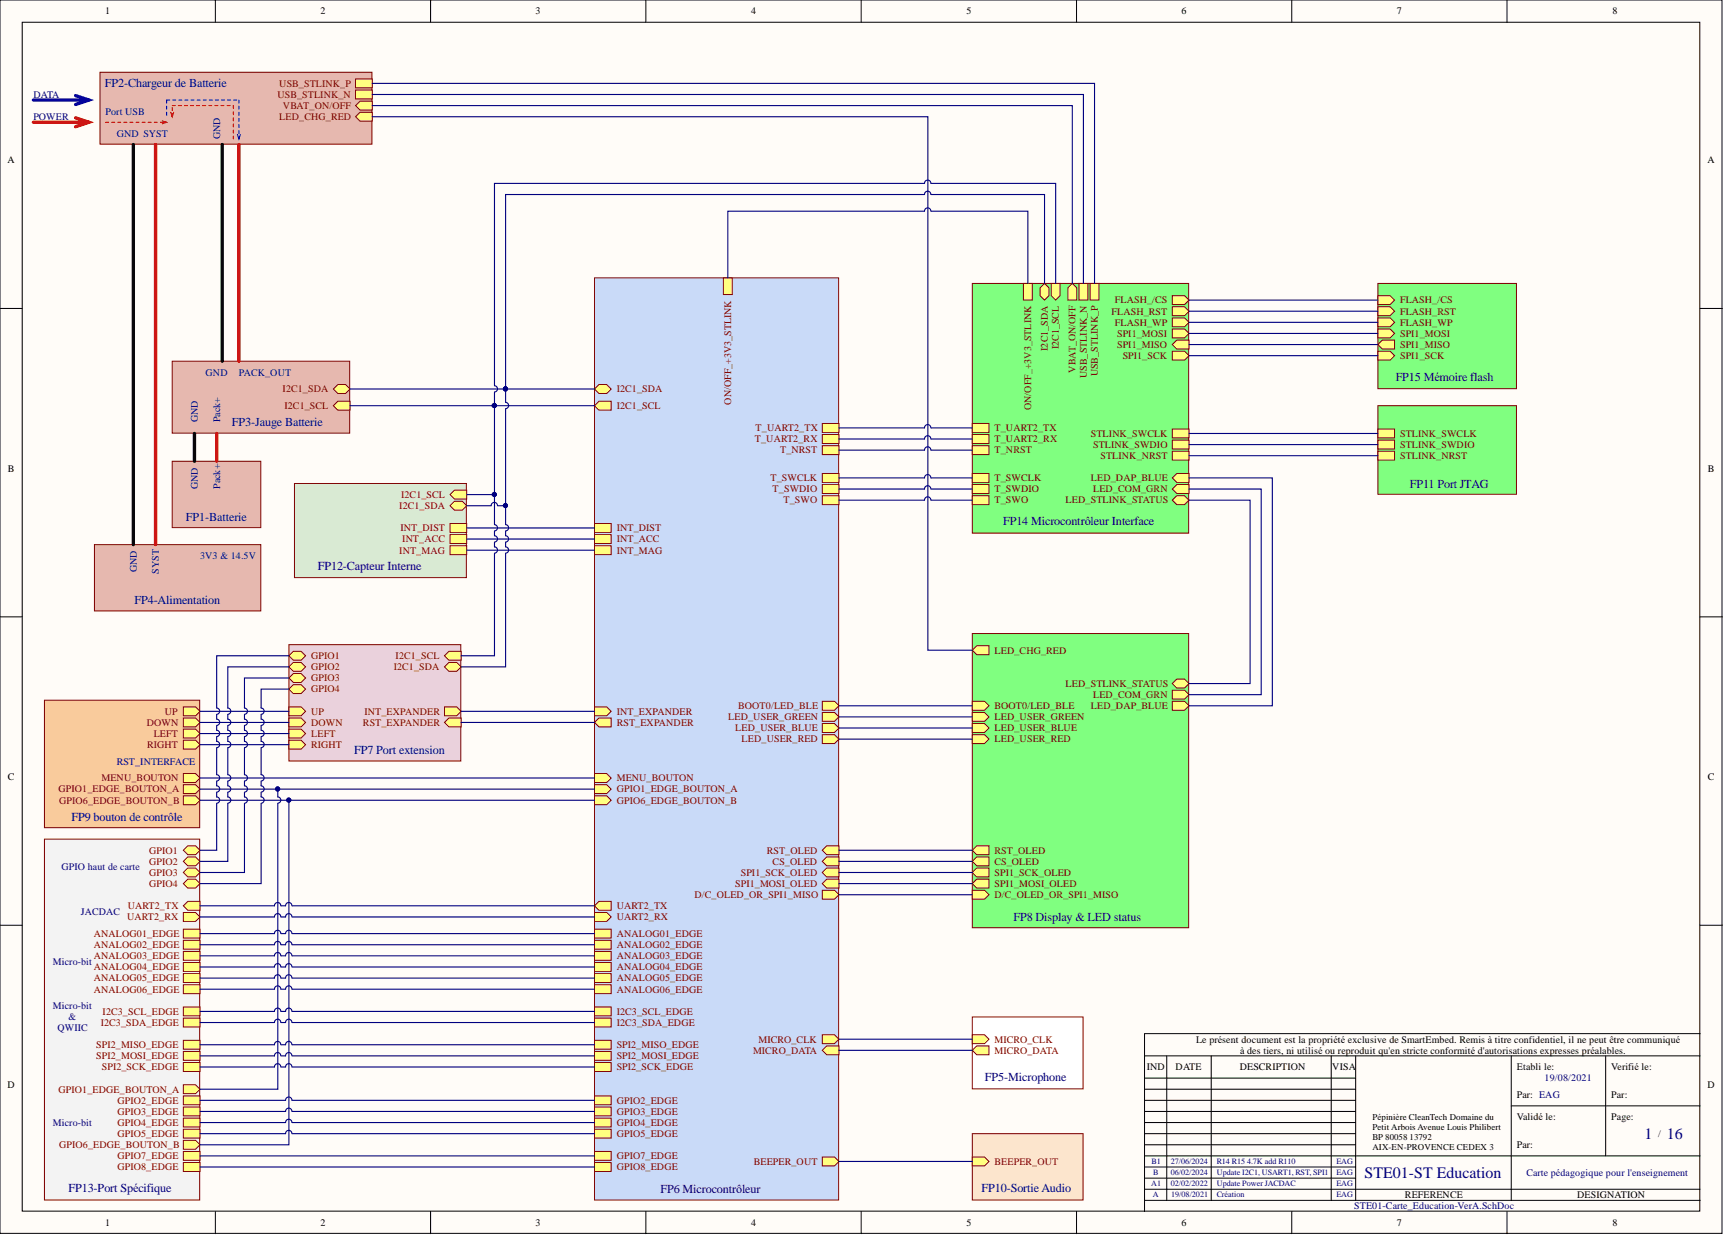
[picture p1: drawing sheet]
<svg xmlns="http://www.w3.org/2000/svg" width="393mm" height="282mm" viewBox="0 0 393 282" stroke-linecap="round" stroke-linejoin="round" font-family="sans-serif">
<defs><g id="words">
<g font-size="3.6" fill="#000080">
<text x="375" y="259.8">1</text>
<text x="380.1" y="259.8">16</text>
<text x="311.2" y="268.7">STE01-ST Education</text>
</g>
<g font-size="2.8" fill="#000080">
<text x="23.9" y="19.9">FP2-Chargeur de Batterie</text>
<text x="318.3" y="86.9">FP15 Mémoire flash</text>
<text x="52.9" y="97.2">FP3-Jauge Batterie</text>
<text x="321.5" y="111.2">FP11 Port JTAG</text>
<text x="42.4" y="118.8">FP1-Batterie</text>
<text x="228.7" y="119.8">FP14 Microcontrôleur Interface</text>
<text x="72.5" y="129.9">FP12-Capteur Interne</text>
<text x="30.7" y="137.8">FP4-Alimentation</text>
<text x="80.7" y="172">FP7 Port extension</text>
<text x="16.3" y="187.2">FP9 bouton de contrôle</text>
<text x="231.1" y="210">FP8 Display &amp; LED status</text>
<text x="224.6" y="246.5">FP5-Microphone</text>
<text x="15.6" y="271.9">FP13-Port Spécifique</text>
<text x="150.6" y="272.1">FP6 Microcontrôleur</text>
<text x="223.8" y="271.9">FP10-Sortie Audio</text>
</g>
<g font-size="2.3">
<text x="24" y="3.3">1</text>
<text x="73.1" y="3.3">2</text>
<text x="122.1" y="3.3">3</text>
<text x="171.3" y="3.3">4</text>
<text x="220.4" y="3.3">5</text>
<text x="269.4" y="3.3">6</text>
<text x="318.5" y="3.3">7</text>
<text x="367.7" y="3.3">8</text>
<text x="1.7" y="37.2">A</text>
<text x="389.4" y="37.2">A</text>
<text x="1.8" y="107.6">B</text>
<text x="389.5" y="107.6">B</text>
<text x="1.8" y="177.8">C</text>
<text x="389.5" y="177.8">C</text>
<text x="272.7" y="237.8">Le présent document est la propriété exclusive de SmartEmbed. Remis à titre confidentiel, il ne peut être communiqué</text>
<text x="261.5" y="244.1">IND</text>
<text x="268.1" y="244.1">DATE</text>
<text x="282.7" y="244.1">DESCRIPTION</text>
<text x="282.8" y="240.3">à des tiers, ni utilisé ou reproduit qu'en stricte conformité d'autorisations expresses préalables.</text>
<text x="303.8" y="244.1">VISA</text>
<text x="345.9" y="244.1">Etabli le:</text>
<text x="367.4" y="244.1">Verifié le:</text>
<text x="1.7" y="248.2">D</text>
<text x="345.9" y="250.4">Par: EAG</text>
<text x="367.4" y="250.4">Par:</text>
<text x="389.4" y="248.2">D</text>
<text x="345.9" y="255.5">Validé le:</text>
<text x="367.4" y="255.5">Page:</text>
<text x="345.9" y="261.8">Par:</text>
<text x="378.1" y="259.3">/</text>
<text x="320.4" y="273.2">REFERENCE</text>
<text x="359.6" y="273.2">DESIGNATION</text>
<text x="24" y="279.6">1</text>
<text x="73.1" y="279.6">2</text>
<text x="122.1" y="279.6">3</text>
<text x="171.3" y="279.6">4</text>
<text x="220.4" y="279.6">5</text>
<text x="269.4" y="279.6">6</text>
<text x="318.5" y="279.6">7</text>
<text x="367.7" y="279.6">8</text>
</g>
<g font-size="2.3" fill="#000080">
<text x="7.6" y="22.3">DATA</text>
<text x="7.6" y="27.4">POWER</text>
<text x="24.1" y="26.1">Port USB</text>
<text x="26.6" y="31.2">GND SYST</text>
<text x="50.2" y="31.7" transform="rotate(-90 50.2 31.7)">GND</text>
<text x="46.9" y="85.7">GND</text>
<text x="54.5" y="85.7">PACK_OUT</text>
<text x="45.1" y="96.3" transform="rotate(-90 45.1 96.3)">GND</text>
<text x="50.2" y="96.3" transform="rotate(-90 50.2 96.3)">Pack+</text>
<text x="45.1" y="111.5" transform="rotate(-90 45.1 111.5)">GND</text>
<text x="50.2" y="111.5" transform="rotate(-90 50.2 111.5)">Pack+</text>
<text x="31.2" y="130.5" transform="rotate(-90 31.2 130.5)">GND</text>
<text x="36.2" y="130.8" transform="rotate(-90 36.2 130.8)">SYST</text>
<text x="45.6" y="127.5">3V3 &amp; 14.5V</text>
<text x="26.6" y="174.4">RST_INTERFACE</text>
<text x="14" y="198.5">GPIO haut de carte</text>
<text x="18.4" y="208.6">JACDAC</text>
<text x="12.1" y="220">Micro-bit</text>
<text x="12.1" y="230.1">Micro-bit</text>
<text x="15.6" y="232.7">&amp;</text>
<text x="13.1" y="235.2">QWIIC</text>
<text x="352.2" y="246.6">19/08/2021</text>
<text x="12.1" y="256.8">Micro-bit</text>
<text x="348.1" y="268.2">Carte pédagogique pour l'enseignement</text>
<text x="308.8" y="275.8">STE01-Carte_Education-VerA.SchDoc</text>
</g>
<g font-size="2.3" fill="#800000">
<text x="63.3" y="22.3">USB_STLINK_N</text>
<text x="63.7" y="19.8">USB_STLINK_P</text>
<text x="63.7" y="27.4">LED_CHG_RED</text>
<text x="64.5" y="24.8">VBAT_ON/OFF</text>
<text x="253.5" y="71.7">FLASH_RST</text>
<text x="254.2" y="69.2">FLASH_/CS</text>
<text x="319.3" y="71.7">FLASH_RST</text>
<text x="319.3" y="69.2">FLASH_/CS</text>
<text x="254.2" y="74.3">FLASH_WP</text>
<text x="254.7" y="76.8">SPI1_MOSI</text>
<text x="319.3" y="74.3">FLASH_WP</text>
<text x="319.3" y="76.8">SPI1_MOSI</text>
<text x="238.9" y="80" transform="rotate(-90 238.9 80)">I2C1_SDA</text>
<text x="241.5" y="79.6" transform="rotate(-90 241.5 79.6)">I2C1_SCL</text>
<text x="254.7" y="79.3">SPI1_MISO</text>
<text x="256" y="81.9">SPI1_SCK</text>
<text x="319.3" y="79.3">SPI1_MISO</text>
<text x="319.3" y="81.9">SPI1_SCK</text>
<text x="64.4" y="89.5">I2C1_SDA</text>
<text x="140.6" y="89.5">I2C1_SDA</text>
<text x="245.3" y="85" transform="rotate(-90 245.3 85)">VBAT_ON/OFF</text>
<text x="247.8" y="86.3" transform="rotate(-90 247.8 86.3)">USB_STLINK_N</text>
<text x="250.3" y="85.8" transform="rotate(-90 250.3 85.8)">USB_STLINK_P</text>
<text x="64.9" y="93.3">I2C1_SCL</text>
<text x="140.6" y="93.3">I2C1_SCL</text>
<text x="166.7" y="92.3" transform="rotate(-90 166.7 92.3)">ON/OFF_+3V3_STLINK</text>
<text x="235.1" y="93.5" transform="rotate(-90 235.1 93.5)">ON/OFF_+3V3_STLINK</text>
<text x="172.1" y="100.9">T_UART2_RX</text>
<text x="172.3" y="98.3">T_UART2_TX</text>
<text x="226.8" y="100.9">T_UART2_RX</text>
<text x="226.8" y="98.3">T_UART2_TX</text>
<text x="248.7" y="99.6">STLINK_SWCLK</text>
<text x="319.3" y="99.6">STLINK_SWCLK</text>
<text x="177.9" y="103.4">T_NRST</text>
<text x="226.8" y="103.4">T_NRST</text>
<text x="249.2" y="102.1">STLINK_SWDIO</text>
<text x="250.9" y="104.7">STLINK_NRST</text>
<text x="319.3" y="102.1">STLINK_SWDIO</text>
<text x="319.3" y="104.7">STLINK_NRST</text>
<text x="91.5" y="113.6">I2C1_SCL</text>
<text x="175.7" y="109.8">T_SWCLK</text>
<text x="176.2" y="112.3">T_SWDIO</text>
<text x="226.8" y="109.8">T_SWCLK</text>
<text x="226.8" y="112.3">T_SWDIO</text>
<text x="248.7" y="109.8">LED_DAP_BLUE</text>
<text x="249.2" y="112.3">LED_COM_GRN</text>
<text x="91" y="116.1">I2C1_SDA</text>
<text x="178.6" y="114.8">T_SWO</text>
<text x="226.8" y="114.8">T_SWO</text>
<text x="243" y="114.8">LED_STLINK_STATUS</text>
<text x="91.3" y="121.2">INT_DIST</text>
<text x="91.7" y="123.7">INT_ACC</text>
<text x="140.6" y="121.2">INT_DIST</text>
<text x="140.6" y="123.7">INT_ACC</text>
<text x="91" y="126.2">INT_MAG</text>
<text x="140.6" y="126.2">INT_MAG</text>
<text x="226.8" y="149">LED_CHG_RED</text>
<text x="70.9" y="155.4">GPIO3</text>
<text x="70.9" y="152.8">GPIO2</text>
<text x="70.9" y="150.3">GPIO1</text>
<text x="89.8" y="152.8">I2C1_SDA</text>
<text x="90.2" y="150.3">I2C1_SCL</text>
<text x="70.9" y="157.9">GPIO4</text>
<text x="168.3" y="161.7">BOOT0/LED_BLE</text>
<text x="226.8" y="161.7">BOOT0/LED_BLE</text>
<text x="243" y="156.6">LED_STLINK_STATUS</text>
<text x="248.7" y="161.7">LED_DAP_BLUE</text>
<text x="249.2" y="159.2">LED_COM_GRN</text>
<text x="33.4" y="165.5">DOWN</text>
<text x="37.6" y="163">UP</text>
<text x="70.9" y="165.5">DOWN</text>
<text x="70.9" y="163">UP</text>
<text x="82.8" y="165.5">RST_EXPANDER</text>
<text x="83.1" y="163">INT_EXPANDER</text>
<text x="140.6" y="163">INT_EXPANDER</text>
<text x="140.6" y="165.5">RST_EXPANDER</text>
<text x="166.1" y="164.2">LED_USER_GREEN</text>
<text x="167.7" y="166.8">LED_USER_BLUE</text>
<text x="226.8" y="166.8">LED_USER_BLUE</text>
<text x="226.8" y="164.2">LED_USER_GREEN</text>
<text x="33.5" y="170.6">RIGHT</text>
<text x="35.1" y="168">LEFT</text>
<text x="70.9" y="170.6">RIGHT</text>
<text x="70.9" y="168">LEFT</text>
<text x="169.1" y="169.3">LED_USER_RED</text>
<text x="226.8" y="169.3">LED_USER_RED</text>
<text x="23.1" y="178.2">MENU_BOUTON</text>
<text x="140.6" y="178.2">MENU_BOUTON</text>
<text x="13.3" y="180.7">GPIO1_EDGE_BOUTON_A</text>
<text x="13.5" y="183.3">GPIO6_EDGE_BOUTON_B</text>
<text x="140.6" y="180.7">GPIO1_EDGE_BOUTON_A</text>
<text x="140.6" y="183.3">GPIO6_EDGE_BOUTON_B</text>
<text x="34" y="194.7">GPIO1</text>
<text x="34" y="197.2">GPIO2</text>
<text x="174.8" y="194.7">RST_OLED</text>
<text x="176.2" y="197.2">CS_OLED</text>
<text x="226.8" y="194.7">RST_OLED</text>
<text x="226.8" y="197.2">CS_OLED</text>
<text x="34" y="199.7">GPIO3</text>
<text x="34" y="202.3">GPIO4</text>
<text x="167.7" y="202.3">SPI1_MOSI_OLED</text>
<text x="168.9" y="199.7">SPI1_SCK_OLED</text>
<text x="226.8" y="199.7">SPI1_SCK_OLED</text>
<text x="226.8" y="202.3">SPI1_MOSI_OLED</text>
<text x="29" y="209.9">UART2_RX</text>
<text x="29.1" y="207.3">UART2_TX</text>
<text x="140.6" y="209.9">UART2_RX</text>
<text x="140.6" y="207.3">UART2_TX</text>
<text x="158.4" y="204.8">D/C_OLED_OR_SPI1_MISO</text>
<text x="226.8" y="204.8">D/C_OLED_OR_SPI1_MISO</text>
<text x="21.4" y="213.7">ANALOG01_EDGE</text>
<text x="140.6" y="213.7">ANALOG01_EDGE</text>
<text x="21.4" y="216.2">ANALOG02_EDGE</text>
<text x="21.4" y="218.7">ANALOG03_EDGE</text>
<text x="21.4" y="221.3">ANALOG04_EDGE</text>
<text x="140.6" y="221.3">ANALOG04_EDGE</text>
<text x="140.6" y="218.7">ANALOG03_EDGE</text>
<text x="140.6" y="216.2">ANALOG02_EDGE</text>
<text x="21.4" y="223.8">ANALOG05_EDGE</text>
<text x="21.4" y="226.3">ANALOG06_EDGE</text>
<text x="140.6" y="226.3">ANALOG06_EDGE</text>
<text x="140.6" y="223.8">ANALOG05_EDGE</text>
<text x="23" y="233.9">I2C3_SDA_EDGE</text>
<text x="23.4" y="231.4">I2C3_SCL_EDGE</text>
<text x="140.6" y="231.4">I2C3_SCL_EDGE</text>
<text x="140.6" y="233.9">I2C3_SDA_EDGE</text>
<text x="22" y="239">SPI2_MISO_EDGE</text>
<text x="140.6" y="239">SPI2_MISO_EDGE</text>
<text x="173" y="237.8">MICRO_CLK</text>
<text x="226.8" y="237.8">MICRO_CLK</text>
<text x="22" y="241.6">SPI2_MOSI_EDGE</text>
<text x="23.2" y="244.1">SPI2_SCK_EDGE</text>
<text x="140.6" y="244.1">SPI2_SCK_EDGE</text>
<text x="140.6" y="241.6">SPI2_MOSI_EDGE</text>
<text x="171.7" y="240.3">MICRO_DATA</text>
<text x="226.8" y="240.3">MICRO_DATA</text>
<text x="13.3" y="249.2">GPIO1_EDGE_BOUTON_A</text>
<text x="26.8" y="251.7">GPIO2_EDGE</text>
<text x="140.6" y="251.7">GPIO2_EDGE</text>
<text x="26.8" y="254.2">GPIO3_EDGE</text>
<text x="26.8" y="256.8">GPIO4_EDGE</text>
<text x="140.6" y="256.8">GPIO4_EDGE</text>
<text x="140.6" y="254.2">GPIO3_EDGE</text>
<text x="13.5" y="261.8">GPIO6_EDGE_BOUTON_B</text>
<text x="26.8" y="259.3">GPIO5_EDGE</text>
<text x="140.6" y="259.3">GPIO5_EDGE</text>
<text x="26.8" y="264.4">GPIO7_EDGE</text>
<text x="26.8" y="266.9">GPIO8_EDGE</text>
<text x="140.6" y="266.9">GPIO8_EDGE</text>
<text x="140.6" y="264.4">GPIO7_EDGE</text>
<text x="171.9" y="265.6">BEEPER_OUT</text>
<text x="226.8" y="265.6">BEEPER_OUT</text>
</g>
<g font-size="2">
<text x="312.9" y="255.3">Pépinière CleanTech Domaine du</text>
<text x="312.9" y="257.6">Petit Arbois Avenue Louis Philibert</text>
<text x="312.9" y="259.9">BP 80058 13792</text>
<text x="312.9" y="262.2">AIX-EN-PROVENCE CEDEX 3</text>
</g>
<g font-size="1.9" fill="#000080">
<text x="262.6" y="265.5">B1</text>
<text x="262.9" y="268">B</text>
<text x="267" y="268">06/02/2024</text>
<text x="267" y="265.5">27/06/2024</text>
<text x="277.5" y="268">Update I2C1, USART1, RST, SPI1</text>
<text x="277.5" y="265.5">R14 R15 4.7K add R110</text>
<text x="304.7" y="268">EAG</text>
<text x="304.7" y="265.5">EAG</text>
<text x="262.5" y="270.5">A1</text>
<text x="262.8" y="273.1">A</text>
<text x="267" y="270.5">02/02/2022</text>
<text x="267.1" y="273.1">19/08/2021</text>
<text x="277.5" y="273.1">Création</text>
<text x="277.5" y="270.5">Update Power JACDAC</text>
<text x="304.7" y="273.1">EAG</text>
<text x="304.7" y="270.5">EAG</text>
</g>
</g></defs>
<g fill="#fffcf8" stroke="#000" stroke-width=".23">
<path d="M0 0h392.7v281.3h-392.7z"/>
<path d="M5.1 5.1h382.5v271.1h-382.5z"/>
</g>
<g fill="none" stroke="#000" stroke-width=".23">
<path d="M49.1 0v5.1M98.2 0v5.1M147.3 0v5.1M196.4 0v5.1M245.5 0v5.1M294.6 0v5.1M343.6 0v5.1M0 70.3h5.1M387.7 70.3h5M0 140.7h5.1M387.7 140.7h5M0 211h5.1"/>
<path d="M387.7 211h5M387.7 235.7h-126.7v40.6M261 258.5h48.1M261 256h48.1M261 245.9h48.1M261 248.4h48.1M261 250.9h48.1M261 253.5h48.1M261 240.8h126.7M266.1 240.8v32.9M276.2 240.8v32.9M303.6 240.8v32.9"/>
<path d="M309.1 240.8v32.9M344.6 240.8v32.9M344.6 252.2h43.1M366.1 240.8v22.8M49.1 276.3v5M98.2 276.3v5M147.3 276.3v5M196.4 276.3v5M245.5 276.3v5M261 273.7h126.7M261 271.2h126.7M261 263.6h126.7"/>
<path d="M261 268.7h48.1M261 266.1h48.1M261 261.1h48.1M294.6 276.3v5M343.6 276.3v5"/>
</g>
<path d="M22.8 16.5h62v16.4h-62z" fill="#e6b8af" stroke="#800000" stroke-width=".23"/>
<path d="M82.1 25.6h2.8v2h-2.8l-1-1z" fill-rule="evenodd" fill="#ffff80"/>
<path d="M82.1 25.6h2.8v2h-2.8l-1-1z" fill="none" stroke="#800000" stroke-width=".23"/>
<path d="M81.1 20.5h3.8v2.1h-3.8z" fill-rule="evenodd" fill="#ffff80"/>
<path d="M81.1 20.5h3.8v2.1h-3.8z" fill="none" stroke="#800000" stroke-width=".23"/>
<path d="M81.1 18h3.8v2h-3.8z" fill-rule="evenodd" fill="#ffff80"/>
<path d="M81.1 18h3.8v2h-3.8z" fill="none" stroke="#800000" stroke-width=".23"/>
<path d="M82.1 23.1h2.8v2h-2.8l-1-1z" fill-rule="evenodd" fill="#ffff80"/>
<path d="M82.1 23.1h2.8v2h-2.8l-1-1z" fill="none" stroke="#800000" stroke-width=".23"/>
<g fill="#e6b8af" stroke="#800000" stroke-width=".23">
<path d="M39.3 105.2h20.2v15.1h-20.2z"/>
<path d="M39.3 82.4h40.4v16.4h-40.4z"/>
</g>
<path d="M77 87.7h1.8l1 1-1 1h-1.8l-1-1z" fill-rule="evenodd" fill="#ffff80"/>
<path d="M77 87.7h1.8l1 1-1 1h-1.8l-1-1z" fill="none" stroke="#800000" stroke-width=".23"/>
<path d="M77 91.5h2.8v2h-2.8l-1-1z" fill-rule="evenodd" fill="#ffff80"/>
<path d="M77 91.5h2.8v2h-2.8l-1-1z" fill="none" stroke="#800000" stroke-width=".23"/>
<path d="M21.5 124.2h38v15.1h-38z" fill="#e6b8af" stroke="#800000" stroke-width=".23"/>
<path d="M7.6 22.8h12.7M17.2 21.8l3.1 1-3.1 1" fill="none" stroke="#00f" stroke-width=".76"/>
<path d="M30.4 33v91.2M50.7 33v49.4M44.3 98.9v6.3" fill="none" stroke="#000" stroke-width=".76"/>
<path d="M7.6 27.9h12.7M17.2 26.9l3.1 1-3.1 1M35.5 33v91.2M54.5 33v49.4M49.4 98.9v6.3" fill="none" stroke="#f00" stroke-width=".76"/>
<path d="M24.1 27.9h13.9M39.3 26.6v-2.5M39.3 24.1h13.9M53.2 24.1v7.6" fill="none" stroke="#f00" stroke-width=".25" stroke-dasharray=".7 .7"/>
<path d="M37 27.6l1 .3-1 .3M38.9 25.6l.4 1 .3-1" fill="none" stroke="#f00" stroke-width=".25"/>
<path d="M38 22.8h16.5M38 22.8v3.8M54.5 22.8v8.9" fill="none" stroke="#00f" stroke-width=".25" stroke-dasharray=".7 .7"/>
<path d="M54.1 30.7l.4 1 .3-1" fill="none" stroke="#00f" stroke-width=".25"/>
<path d="M221.7 231.9h25.3v16.4h-25.3z" fill="#fff" stroke="#800000" stroke-width=".23"/>
<path d="M221.7 236h2.8l1 1-1 1h-2.8z" fill-rule="evenodd" fill="#ffff80"/>
<path d="M221.7 236h2.8l1 1-1 1h-2.8z" fill="none" stroke="#800000" stroke-width=".23"/>
<path d="M222.7 238.5h2.8v2h-2.8l-1-1z" fill-rule="evenodd" fill="#ffff80"/>
<path d="M222.7 238.5h2.8v2h-2.8l-1-1z" fill="none" stroke="#800000" stroke-width=".23"/>
<path d="M135.6 63.4h55.6v210.3h-55.6z" fill="#c9daf8" stroke="#800000" stroke-width=".23"/>
<path d="M136.6 87.7h1.7l1.1 1-1.1 1h-1.7l-1-1z" fill-rule="evenodd" fill="#ffff80"/>
<path d="M136.6 87.7h1.7l1.1 1-1.1 1h-1.7l-1-1z" fill="none" stroke="#800000" stroke-width=".23"/>
<path d="M136.6 91.5h2.8v2h-2.8l-1-1z" fill-rule="evenodd" fill="#ffff80"/>
<path d="M136.6 91.5h2.8v2h-2.8l-1-1z" fill="none" stroke="#800000" stroke-width=".23"/>
<path d="M135.6 161.2h2.7l1.1 1-1.1 1h-2.7z" fill-rule="evenodd" fill="#ffff80"/>
<path d="M135.6 161.2h2.7l1.1 1-1.1 1h-2.7z" fill="none" stroke="#800000" stroke-width=".23"/>
<path d="M136.6 163.7h2.8v2.1h-2.8l-1-1z" fill-rule="evenodd" fill="#ffff80"/>
<path d="M136.6 163.7h2.8v2.1h-2.8l-1-1z" fill="none" stroke="#800000" stroke-width=".23"/>
<path d="M135.6 176.4h2.7l1.1 1-1.1 1h-2.7z" fill-rule="evenodd" fill="#ffff80"/>
<path d="M135.6 176.4h2.7l1.1 1-1.1 1h-2.7z" fill="none" stroke="#800000" stroke-width=".23"/>
<path d="M135.6 178.9h2.7l1.1 1.1-1.1 1h-2.7z" fill-rule="evenodd" fill="#ffff80"/>
<path d="M135.6 178.9h2.7l1.1 1.1-1.1 1h-2.7z" fill="none" stroke="#800000" stroke-width=".23"/>
<path d="M135.6 181.5h2.7l1.1 1-1.1 1h-2.7z" fill-rule="evenodd" fill="#ffff80"/>
<path d="M135.6 181.5h2.7l1.1 1-1.1 1h-2.7z" fill="none" stroke="#800000" stroke-width=".23"/>
<path d="M135.6 265.1h3.8v2.1h-3.8z" fill-rule="evenodd" fill="#ffff80"/>
<path d="M135.6 265.1h3.8v2.1h-3.8z" fill="none" stroke="#800000" stroke-width=".23"/>
<path d="M135.6 262.6h3.8v2h-3.8z" fill-rule="evenodd" fill="#ffff80"/>
<path d="M135.6 262.6h3.8v2h-3.8z" fill="none" stroke="#800000" stroke-width=".23"/>
<path d="M135.6 257.5h3.8v2h-3.8z" fill-rule="evenodd" fill="#ffff80"/>
<path d="M135.6 257.5h3.8v2h-3.8z" fill="none" stroke="#800000" stroke-width=".23"/>
<path d="M135.6 255h3.8v2h-3.8z" fill-rule="evenodd" fill="#ffff80"/>
<path d="M135.6 255h3.8v2h-3.8z" fill="none" stroke="#800000" stroke-width=".23"/>
<path d="M135.6 252.5h3.8v2h-3.8z" fill-rule="evenodd" fill="#ffff80"/>
<path d="M135.6 252.5h3.8v2h-3.8z" fill="none" stroke="#800000" stroke-width=".23"/>
<path d="M135.6 249.9h3.8v2h-3.8z" fill-rule="evenodd" fill="#ffff80"/>
<path d="M135.6 249.9h3.8v2h-3.8z" fill="none" stroke="#800000" stroke-width=".23"/>
<path d="M135.6 242.3h3.8v2h-3.8z" fill-rule="evenodd" fill="#ffff80"/>
<path d="M135.6 242.3h3.8v2h-3.8z" fill="none" stroke="#800000" stroke-width=".23"/>
<path d="M135.6 239.8h3.8v2h-3.8z" fill-rule="evenodd" fill="#ffff80"/>
<path d="M135.6 239.8h3.8v2h-3.8z" fill="none" stroke="#800000" stroke-width=".23"/>
<path d="M135.6 229.6h3.8v2.1h-3.8z" fill-rule="evenodd" fill="#ffff80"/>
<path d="M135.6 229.6h3.8v2.1h-3.8z" fill="none" stroke="#800000" stroke-width=".23"/>
<path d="M135.6 232.2h3.8v2h-3.8z" fill-rule="evenodd" fill="#ffff80"/>
<path d="M135.6 232.2h3.8v2h-3.8z" fill="none" stroke="#800000" stroke-width=".23"/>
<path d="M135.6 237.2h3.8v2.1h-3.8z" fill-rule="evenodd" fill="#ffff80"/>
<path d="M135.6 237.2h3.8v2.1h-3.8z" fill="none" stroke="#800000" stroke-width=".23"/>
<path d="M135.6 224.6h3.8v2h-3.8z" fill-rule="evenodd" fill="#ffff80"/>
<path d="M135.6 224.6h3.8v2h-3.8z" fill="none" stroke="#800000" stroke-width=".23"/>
<path d="M135.6 222h3.8v2.1h-3.8z" fill-rule="evenodd" fill="#ffff80"/>
<path d="M135.6 222h3.8v2.1h-3.8z" fill="none" stroke="#800000" stroke-width=".23"/>
<path d="M135.6 219.5h3.8v2h-3.8z" fill-rule="evenodd" fill="#ffff80"/>
<path d="M135.6 219.5h3.8v2h-3.8z" fill="none" stroke="#800000" stroke-width=".23"/>
<path d="M135.6 217h3.8v2h-3.8z" fill-rule="evenodd" fill="#ffff80"/>
<path d="M135.6 217h3.8v2h-3.8z" fill="none" stroke="#800000" stroke-width=".23"/>
<path d="M135.6 214.4h3.8v2.1h-3.8z" fill-rule="evenodd" fill="#ffff80"/>
<path d="M135.6 214.4h3.8v2.1h-3.8z" fill="none" stroke="#800000" stroke-width=".23"/>
<path d="M135.6 211.9h3.8v2h-3.8z" fill-rule="evenodd" fill="#ffff80"/>
<path d="M135.6 211.9h3.8v2h-3.8z" fill="none" stroke="#800000" stroke-width=".23"/>
<path d="M135.6 119.4h3.8v2h-3.8z" fill-rule="evenodd" fill="#ffff80"/>
<path d="M135.6 119.4h3.8v2h-3.8z" fill="none" stroke="#800000" stroke-width=".23"/>
<path d="M135.6 121.9h3.8v2h-3.8z" fill-rule="evenodd" fill="#ffff80"/>
<path d="M135.6 121.9h3.8v2h-3.8z" fill="none" stroke="#800000" stroke-width=".23"/>
<path d="M135.6 124.5h3.8v2h-3.8z" fill-rule="evenodd" fill="#ffff80"/>
<path d="M135.6 124.5h3.8v2h-3.8z" fill="none" stroke="#800000" stroke-width=".23"/>
<path d="M135.6 208.1h2.7l1.1 1-1.1 1h-2.7z" fill-rule="evenodd" fill="#ffff80"/>
<path d="M135.6 208.1h2.7l1.1 1-1.1 1h-2.7z" fill="none" stroke="#800000" stroke-width=".23"/>
<path d="M136.6 205.6h2.8v2h-2.8l-1-1z" fill-rule="evenodd" fill="#ffff80"/>
<path d="M136.6 205.6h2.8v2h-2.8l-1-1z" fill="none" stroke="#800000" stroke-width=".23"/>
<path d="M187.5 236h2.8l1 1-1 1h-2.8z" fill-rule="evenodd" fill="#ffff80"/>
<path d="M187.5 236h2.8l1 1-1 1h-2.8z" fill="none" stroke="#800000" stroke-width=".23"/>
<path d="M188.5 238.5h2.8v2h-2.8l-1-1z" fill-rule="evenodd" fill="#ffff80"/>
<path d="M188.5 238.5h2.8v2h-2.8l-1-1z" fill="none" stroke="#800000" stroke-width=".23"/>
<path d="M187.5 263.9h2.8l1 1-1 1h-2.8z" fill-rule="evenodd" fill="#ffff80"/>
<path d="M187.5 263.9h2.8l1 1-1 1h-2.8z" fill="none" stroke="#800000" stroke-width=".23"/>
<path d="M188.5 200.5h2.8v2h-2.8l-1-1z" fill-rule="evenodd" fill="#ffff80"/>
<path d="M188.5 200.5h2.8v2h-2.8l-1-1z" fill="none" stroke="#800000" stroke-width=".23"/>
<path d="M188.5 198h2.8v2h-2.8l-1-1z" fill-rule="evenodd" fill="#ffff80"/>
<path d="M188.5 198h2.8v2h-2.8l-1-1z" fill="none" stroke="#800000" stroke-width=".23"/>
<path d="M188.5 195.4h2.8v2.1h-2.8l-1-1.1z" fill-rule="evenodd" fill="#ffff80"/>
<path d="M188.5 195.4h2.8v2.1h-2.8l-1-1.1z" fill="none" stroke="#800000" stroke-width=".23"/>
<path d="M188.5 192.9h2.8v2h-2.8l-1-1z" fill-rule="evenodd" fill="#ffff80"/>
<path d="M188.5 192.9h2.8v2h-2.8l-1-1z" fill="none" stroke="#800000" stroke-width=".23"/>
<path d="M187.5 167.5h2.8l1 1.1-1 1h-2.8z" fill-rule="evenodd" fill="#ffff80"/>
<path d="M187.5 167.5h2.8l1 1.1-1 1h-2.8z" fill="none" stroke="#800000" stroke-width=".23"/>
<path d="M187.5 165h2.8l1 1-1 1h-2.8z" fill-rule="evenodd" fill="#ffff80"/>
<path d="M187.5 165h2.8l1 1-1 1h-2.8z" fill="none" stroke="#800000" stroke-width=".23"/>
<path d="M187.5 162.5h2.8l1 1-1 1h-2.8z" fill-rule="evenodd" fill="#ffff80"/>
<path d="M187.5 162.5h2.8l1 1-1 1h-2.8z" fill="none" stroke="#800000" stroke-width=".23"/>
<path d="M187.5 159.9h2.8l1 1.1-1 1h-2.8z" fill-rule="evenodd" fill="#ffff80"/>
<path d="M187.5 159.9h2.8l1 1.1-1 1h-2.8z" fill="none" stroke="#800000" stroke-width=".23"/>
<path d="M165 63.4h2v3.8h-2z" fill-rule="evenodd" fill="#ffff80"/>
<path d="M165 63.4h2v3.8h-2z" fill="none" stroke="#800000" stroke-width=".23"/>
<path d="M187.5 96.6h3.8v2h-3.8z" fill-rule="evenodd" fill="#ffff80"/>
<path d="M187.5 96.6h3.8v2h-3.8z" fill="none" stroke="#800000" stroke-width=".23"/>
<path d="M187.5 99.1h3.8v2h-3.8z" fill-rule="evenodd" fill="#ffff80"/>
<path d="M187.5 99.1h3.8v2h-3.8z" fill="none" stroke="#800000" stroke-width=".23"/>
<path d="M187.5 101.6h3.8v2.1h-3.8z" fill-rule="evenodd" fill="#ffff80"/>
<path d="M187.5 101.6h3.8v2.1h-3.8z" fill="none" stroke="#800000" stroke-width=".23"/>
<path d="M187.5 108h3.8v2h-3.8z" fill-rule="evenodd" fill="#ffff80"/>
<path d="M187.5 108h3.8v2h-3.8z" fill="none" stroke="#800000" stroke-width=".23"/>
<path d="M187.5 110.5h3.8v2h-3.8z" fill-rule="evenodd" fill="#ffff80"/>
<path d="M187.5 110.5h3.8v2h-3.8z" fill="none" stroke="#800000" stroke-width=".23"/>
<path d="M187.5 113h3.8v2.1h-3.8z" fill-rule="evenodd" fill="#ffff80"/>
<path d="M187.5 113h3.8v2.1h-3.8z" fill="none" stroke="#800000" stroke-width=".23"/>
<path d="M187.5 203h2.8l1 1-1 1.1h-2.8z" fill-rule="evenodd" fill="#ffff80"/>
<path d="M187.5 203h2.8l1 1-1 1.1h-2.8z" fill="none" stroke="#800000" stroke-width=".23"/>
<path d="M65.9 147h39.2v26.5h-39.2z" fill="#ead1dc" stroke="#800000" stroke-width=".23"/>
<path d="M102.4 163.7h2.8v2.1h-2.8l-1-1z" fill-rule="evenodd" fill="#ffff80"/>
<path d="M102.4 163.7h2.8v2.1h-2.8l-1-1z" fill="none" stroke="#800000" stroke-width=".23"/>
<path d="M101.4 161.2h2.7l1.1 1-1.1 1h-2.7z" fill-rule="evenodd" fill="#ffff80"/>
<path d="M101.4 161.2h2.7l1.1 1-1.1 1h-2.7z" fill="none" stroke="#800000" stroke-width=".23"/>
<path d="M102.4 148.5h2.8v2.1h-2.8l-1-1.1z" fill-rule="evenodd" fill="#ffff80"/>
<path d="M102.4 148.5h2.8v2.1h-2.8l-1-1.1z" fill="none" stroke="#800000" stroke-width=".23"/>
<path d="M102.4 151.1h1.7l1.1 1-1.1 1h-1.7l-1-1z" fill-rule="evenodd" fill="#ffff80"/>
<path d="M102.4 151.1h1.7l1.1 1-1.1 1h-1.7l-1-1z" fill="none" stroke="#800000" stroke-width=".23"/>
<path d="M65.9 168.8h2.8l1 1-1 1h-2.8z" fill-rule="evenodd" fill="#ffff80"/>
<path d="M65.9 168.8h2.8l1 1-1 1h-2.8z" fill="none" stroke="#800000" stroke-width=".23"/>
<path d="M65.9 166.3h2.8l1 1-1 1h-2.8z" fill-rule="evenodd" fill="#ffff80"/>
<path d="M65.9 166.3h2.8l1 1-1 1h-2.8z" fill="none" stroke="#800000" stroke-width=".23"/>
<path d="M65.9 163.7h2.8l1 1.1-1 1h-2.8z" fill-rule="evenodd" fill="#ffff80"/>
<path d="M65.9 163.7h2.8l1 1.1-1 1h-2.8z" fill="none" stroke="#800000" stroke-width=".23"/>
<path d="M65.9 161.2h2.8l1 1-1 1h-2.8z" fill-rule="evenodd" fill="#ffff80"/>
<path d="M65.9 161.2h2.8l1 1-1 1h-2.8z" fill="none" stroke="#800000" stroke-width=".23"/>
<path d="M66.9 156.1h1.8l1 1.1-1 1h-1.8l-1-1z" fill-rule="evenodd" fill="#ffff80"/>
<path d="M66.9 156.1h1.8l1 1.1-1 1h-1.8l-1-1z" fill="none" stroke="#800000" stroke-width=".23"/>
<path d="M66.9 153.6h1.8l1 1-1 1h-1.8l-1-1z" fill-rule="evenodd" fill="#ffff80"/>
<path d="M66.9 153.6h1.8l1 1-1 1h-1.8l-1-1z" fill="none" stroke="#800000" stroke-width=".23"/>
<path d="M66.9 151.1h1.8l1 1-1 1h-1.8l-1-1z" fill-rule="evenodd" fill="#ffff80"/>
<path d="M66.9 151.1h1.8l1 1-1 1h-1.8l-1-1z" fill="none" stroke="#800000" stroke-width=".23"/>
<path d="M66.9 148.5h1.8l1 1-1 1.1h-1.8l-1-1.1z" fill-rule="evenodd" fill="#ffff80"/>
<path d="M66.9 148.5h1.8l1 1-1 1.1h-1.8l-1-1.1z" fill="none" stroke="#800000" stroke-width=".23"/>
<path d="M10.1 159.7h35.4v29.1h-35.4z" fill="#f9cb9c" stroke="#800000" stroke-width=".23"/>
<path d="M41.8 176.4h2.8l1 1-1 1h-2.8z" fill-rule="evenodd" fill="#ffff80"/>
<path d="M41.8 176.4h2.8l1 1-1 1h-2.8z" fill="none" stroke="#800000" stroke-width=".23"/>
<path d="M41.8 178.9h2.8l1 1.1-1 1h-2.8z" fill-rule="evenodd" fill="#ffff80"/>
<path d="M41.8 178.9h2.8l1 1.1-1 1h-2.8z" fill="none" stroke="#800000" stroke-width=".23"/>
<path d="M41.8 181.5h2.8l1 1-1 1h-2.8z" fill-rule="evenodd" fill="#ffff80"/>
<path d="M41.8 181.5h2.8l1 1-1 1h-2.8z" fill="none" stroke="#800000" stroke-width=".23"/>
<path d="M41.8 161.2h2.8l1 1-1 1h-2.8z" fill-rule="evenodd" fill="#ffff80"/>
<path d="M41.8 161.2h2.8l1 1-1 1h-2.8z" fill="none" stroke="#800000" stroke-width=".23"/>
<path d="M41.8 163.7h2.8l1 1.1-1 1h-2.8z" fill-rule="evenodd" fill="#ffff80"/>
<path d="M41.8 163.7h2.8l1 1.1-1 1h-2.8z" fill="none" stroke="#800000" stroke-width=".23"/>
<path d="M41.8 166.3h2.8l1 1-1 1h-2.8z" fill-rule="evenodd" fill="#ffff80"/>
<path d="M41.8 166.3h2.8l1 1-1 1h-2.8z" fill="none" stroke="#800000" stroke-width=".23"/>
<path d="M41.8 168.8h2.8l1 1-1 1h-2.8z" fill-rule="evenodd" fill="#ffff80"/>
<path d="M41.8 168.8h2.8l1 1-1 1h-2.8z" fill="none" stroke="#800000" stroke-width=".23"/>
<path d="M221.7 144.5h49.3v67.1h-49.3z" fill="#80ff80" stroke="#800000" stroke-width=".23"/>
<path d="M222.7 192.9h2.8v2h-2.8l-1-1z" fill-rule="evenodd" fill="#ffff80"/>
<path d="M222.7 192.9h2.8v2h-2.8l-1-1z" fill="none" stroke="#800000" stroke-width=".23"/>
<path d="M222.7 195.4h2.8v2.1h-2.8l-1-1.1z" fill-rule="evenodd" fill="#ffff80"/>
<path d="M222.7 195.4h2.8v2.1h-2.8l-1-1.1z" fill="none" stroke="#800000" stroke-width=".23"/>
<path d="M222.7 198h2.8v2h-2.8l-1-1z" fill-rule="evenodd" fill="#ffff80"/>
<path d="M222.7 198h2.8v2h-2.8l-1-1z" fill="none" stroke="#800000" stroke-width=".23"/>
<path d="M221.7 165h2.8l1 1-1 1h-2.8z" fill-rule="evenodd" fill="#ffff80"/>
<path d="M221.7 165h2.8l1 1-1 1h-2.8z" fill="none" stroke="#800000" stroke-width=".23"/>
<path d="M221.7 167.5h2.8l1 1.1-1 1h-2.8z" fill-rule="evenodd" fill="#ffff80"/>
<path d="M221.7 167.5h2.8l1 1.1-1 1h-2.8z" fill="none" stroke="#800000" stroke-width=".23"/>
<path d="M222.7 200.5h2.8v2h-2.8l-1-1z" fill-rule="evenodd" fill="#ffff80"/>
<path d="M222.7 200.5h2.8v2h-2.8l-1-1z" fill="none" stroke="#800000" stroke-width=".23"/>
<path d="M222.7 147.3h2.8v2h-2.8l-1-1z" fill-rule="evenodd" fill="#ffff80"/>
<path d="M222.7 147.3h2.8v2h-2.8l-1-1z" fill="none" stroke="#800000" stroke-width=".23"/>
<path d="M267.3 157.4h2.8l1 1-1 1h-2.8z" fill-rule="evenodd" fill="#ffff80"/>
<path d="M267.3 157.4h2.8l1 1-1 1h-2.8z" fill="none" stroke="#800000" stroke-width=".23"/>
<path d="M268.3 154.9h1.8l1 1-1 1h-1.8l-1-1z" fill-rule="evenodd" fill="#ffff80"/>
<path d="M268.3 154.9h1.8l1 1-1 1h-1.8l-1-1z" fill="none" stroke="#800000" stroke-width=".23"/>
<path d="M267.3 159.9h2.8l1 1.1-1 1h-2.8z" fill-rule="evenodd" fill="#ffff80"/>
<path d="M267.3 159.9h2.8l1 1.1-1 1h-2.8z" fill="none" stroke="#800000" stroke-width=".23"/>
<path d="M221.7 162.5h2.8l1 1-1 1h-2.8z" fill-rule="evenodd" fill="#ffff80"/>
<path d="M221.7 162.5h2.8l1 1-1 1h-2.8z" fill="none" stroke="#800000" stroke-width=".23"/>
<path d="M221.7 159.9h2.8l1 1.1-1 1h-2.8z" fill-rule="evenodd" fill="#ffff80"/>
<path d="M221.7 159.9h2.8l1 1.1-1 1h-2.8z" fill="none" stroke="#800000" stroke-width=".23"/>
<path d="M221.7 203h2.8l1 1-1 1.1h-2.8z" fill-rule="evenodd" fill="#ffff80"/>
<path d="M221.7 203h2.8l1 1-1 1.1h-2.8z" fill="none" stroke="#800000" stroke-width=".23"/>
<path d="M221.7 258.5h25.3v15.2h-25.3z" fill="#fce5cd" stroke="#800000" stroke-width=".23"/>
<path d="M221.7 263.9h2.8l1 1-1 1h-2.8z" fill-rule="evenodd" fill="#ffff80"/>
<path d="M221.7 263.9h2.8l1 1-1 1h-2.8z" fill="none" stroke="#800000" stroke-width=".23"/>
<path d="M67.1 110.3h39.2v21.4h-39.2z" fill="#d9ead3" stroke="#800000" stroke-width=".23"/>
<path d="M102.6 124.5h3.8v2h-3.8z" fill-rule="evenodd" fill="#ffff80"/>
<path d="M102.6 124.5h3.8v2h-3.8z" fill="none" stroke="#800000" stroke-width=".23"/>
<path d="M102.6 121.9h3.8v2h-3.8z" fill-rule="evenodd" fill="#ffff80"/>
<path d="M102.6 121.9h3.8v2h-3.8z" fill="none" stroke="#800000" stroke-width=".23"/>
<path d="M102.6 119.4h3.8v2h-3.8z" fill-rule="evenodd" fill="#ffff80"/>
<path d="M102.6 119.4h3.8v2h-3.8z" fill="none" stroke="#800000" stroke-width=".23"/>
<path d="M103.6 114.3h1.8l1 1-1 1h-1.8l-1-1z" fill-rule="evenodd" fill="#ffff80"/>
<path d="M103.6 114.3h1.8l1 1-1 1h-1.8l-1-1z" fill="none" stroke="#800000" stroke-width=".23"/>
<path d="M103.6 111.8h2.8v2h-2.8l-1-1z" fill-rule="evenodd" fill="#ffff80"/>
<path d="M103.6 111.8h2.8v2h-2.8l-1-1z" fill="none" stroke="#800000" stroke-width=".23"/>
<path d="M314.2 92.5h31.6v20.2h-31.6z" fill="#80ff80" stroke="#800000" stroke-width=".23"/>
<path d="M314.2 97.8h3.8v2.1h-3.8z" fill-rule="evenodd" fill="#ffff80"/>
<path d="M314.2 97.8h3.8v2.1h-3.8z" fill="none" stroke="#800000" stroke-width=".23"/>
<path d="M314.2 100.4h3.8v2h-3.8z" fill-rule="evenodd" fill="#ffff80"/>
<path d="M314.2 100.4h3.8v2h-3.8z" fill="none" stroke="#800000" stroke-width=".23"/>
<path d="M314.2 102.9h3.8v2h-3.8z" fill-rule="evenodd" fill="#ffff80"/>
<path d="M314.2 102.9h3.8v2h-3.8z" fill="none" stroke="#800000" stroke-width=".23"/>
<path d="M10.1 191.4h35.4v82.3h-35.4z" fill="#f3f3f3" stroke="#800000" stroke-width=".23"/>
<path d="M41.8 211.9h3.8v2h-3.8z" fill-rule="evenodd" fill="#ffff80"/>
<path d="M41.8 211.9h3.8v2h-3.8z" fill="none" stroke="#800000" stroke-width=".23"/>
<path d="M41.8 214.4h3.8v2.1h-3.8z" fill-rule="evenodd" fill="#ffff80"/>
<path d="M41.8 214.4h3.8v2.1h-3.8z" fill="none" stroke="#800000" stroke-width=".23"/>
<path d="M41.8 217h3.8v2h-3.8z" fill-rule="evenodd" fill="#ffff80"/>
<path d="M41.8 217h3.8v2h-3.8z" fill="none" stroke="#800000" stroke-width=".23"/>
<path d="M41.8 219.5h3.8v2h-3.8z" fill-rule="evenodd" fill="#ffff80"/>
<path d="M41.8 219.5h3.8v2h-3.8z" fill="none" stroke="#800000" stroke-width=".23"/>
<path d="M41.8 222h3.8v2.1h-3.8z" fill-rule="evenodd" fill="#ffff80"/>
<path d="M41.8 222h3.8v2.1h-3.8z" fill="none" stroke="#800000" stroke-width=".23"/>
<path d="M41.8 224.6h3.8v2h-3.8z" fill-rule="evenodd" fill="#ffff80"/>
<path d="M41.8 224.6h3.8v2h-3.8z" fill="none" stroke="#800000" stroke-width=".23"/>
<path d="M41.8 229.6h3.8v2.1h-3.8z" fill-rule="evenodd" fill="#ffff80"/>
<path d="M41.8 229.6h3.8v2.1h-3.8z" fill="none" stroke="#800000" stroke-width=".23"/>
<path d="M41.8 232.2h3.8v2h-3.8z" fill-rule="evenodd" fill="#ffff80"/>
<path d="M41.8 232.2h3.8v2h-3.8z" fill="none" stroke="#800000" stroke-width=".23"/>
<path d="M41.8 237.2h3.8v2.1h-3.8z" fill-rule="evenodd" fill="#ffff80"/>
<path d="M41.8 237.2h3.8v2.1h-3.8z" fill="none" stroke="#800000" stroke-width=".23"/>
<path d="M41.8 239.8h3.8v2h-3.8z" fill-rule="evenodd" fill="#ffff80"/>
<path d="M41.8 239.8h3.8v2h-3.8z" fill="none" stroke="#800000" stroke-width=".23"/>
<path d="M42.8 192.9h1.8l1 1-1 1h-1.8l-1-1z" fill-rule="evenodd" fill="#ffff80"/>
<path d="M42.8 192.9h1.8l1 1-1 1h-1.8l-1-1z" fill="none" stroke="#800000" stroke-width=".23"/>
<path d="M42.8 195.4h1.8l1 1-1 1.1h-1.8l-1-1.1z" fill-rule="evenodd" fill="#ffff80"/>
<path d="M42.8 195.4h1.8l1 1-1 1.1h-1.8l-1-1.1z" fill="none" stroke="#800000" stroke-width=".23"/>
<path d="M42.8 198h1.8l1 1-1 1h-1.8l-1-1z" fill-rule="evenodd" fill="#ffff80"/>
<path d="M42.8 198h1.8l1 1-1 1h-1.8l-1-1z" fill="none" stroke="#800000" stroke-width=".23"/>
<path d="M42.8 200.5h1.8l1 1-1 1h-1.8l-1-1z" fill-rule="evenodd" fill="#ffff80"/>
<path d="M42.8 200.5h1.8l1 1-1 1h-1.8l-1-1z" fill="none" stroke="#800000" stroke-width=".23"/>
<path d="M41.8 247.4h2.8l1 1-1 1h-2.8z" fill-rule="evenodd" fill="#ffff80"/>
<path d="M41.8 247.4h2.8l1 1-1 1h-2.8z" fill="none" stroke="#800000" stroke-width=".23"/>
<path d="M41.8 260.1h2.8l1 1-1 1h-2.8z" fill-rule="evenodd" fill="#ffff80"/>
<path d="M41.8 260.1h2.8l1 1-1 1h-2.8z" fill="none" stroke="#800000" stroke-width=".23"/>
<path d="M41.8 242.3h3.8v2h-3.8z" fill-rule="evenodd" fill="#ffff80"/>
<path d="M41.8 242.3h3.8v2h-3.8z" fill="none" stroke="#800000" stroke-width=".23"/>
<path d="M41.8 262.6h3.8v2h-3.8z" fill-rule="evenodd" fill="#ffff80"/>
<path d="M41.8 262.6h3.8v2h-3.8z" fill="none" stroke="#800000" stroke-width=".23"/>
<path d="M41.8 249.9h3.8v2h-3.8z" fill-rule="evenodd" fill="#ffff80"/>
<path d="M41.8 249.9h3.8v2h-3.8z" fill="none" stroke="#800000" stroke-width=".23"/>
<path d="M41.8 252.5h3.8v2h-3.8z" fill-rule="evenodd" fill="#ffff80"/>
<path d="M41.8 252.5h3.8v2h-3.8z" fill="none" stroke="#800000" stroke-width=".23"/>
<path d="M41.8 255h3.8v2h-3.8z" fill-rule="evenodd" fill="#ffff80"/>
<path d="M41.8 255h3.8v2h-3.8z" fill="none" stroke="#800000" stroke-width=".23"/>
<path d="M41.8 257.5h3.8v2h-3.8z" fill-rule="evenodd" fill="#ffff80"/>
<path d="M41.8 257.5h3.8v2h-3.8z" fill="none" stroke="#800000" stroke-width=".23"/>
<path d="M41.8 265.1h3.8v2.1h-3.8z" fill-rule="evenodd" fill="#ffff80"/>
<path d="M41.8 265.1h3.8v2.1h-3.8z" fill="none" stroke="#800000" stroke-width=".23"/>
<path d="M41.8 208.1h2.8l1 1-1 1h-2.8z" fill-rule="evenodd" fill="#ffff80"/>
<path d="M41.8 208.1h2.8l1 1-1 1h-2.8z" fill="none" stroke="#800000" stroke-width=".23"/>
<path d="M42.8 205.6h2.8v2h-2.8l-1-1z" fill-rule="evenodd" fill="#ffff80"/>
<path d="M42.8 205.6h2.8v2h-2.8l-1-1z" fill="none" stroke="#800000" stroke-width=".23"/>
<path d="M221.7 64.6h49.3v57h-49.3z" fill="#80ff80" stroke="#800000" stroke-width=".23"/>
<path d="M221.7 99.1h3.8v2h-3.8z" fill-rule="evenodd" fill="#ffff80"/>
<path d="M221.7 99.1h3.8v2h-3.8z" fill="none" stroke="#800000" stroke-width=".23"/>
<path d="M221.7 96.6h3.8v2h-3.8z" fill-rule="evenodd" fill="#ffff80"/>
<path d="M221.7 96.6h3.8v2h-3.8z" fill="none" stroke="#800000" stroke-width=".23"/>
<path d="M233.4 64.6h2v3.8h-2z" fill-rule="evenodd" fill="#ffff80"/>
<path d="M233.4 64.6h2v3.8h-2z" fill="none" stroke="#800000" stroke-width=".23"/>
<path d="M238.2 64.6l1 1.1v1.7l-1 1-1-1v-1.7z" fill-rule="evenodd" fill="#ffff80"/>
<path d="M238.2 64.6l1 1.1v1.7l-1 1-1-1v-1.7z" fill="none" stroke="#800000" stroke-width=".23"/>
<path d="M239.7 64.6h2v2.8l-1 1-1-1z" fill-rule="evenodd" fill="#ffff80"/>
<path d="M239.7 64.6h2v2.8l-1 1-1-1z" fill="none" stroke="#800000" stroke-width=".23"/>
<path d="M267.3 70h2.8l1 1-1 1h-2.8z" fill-rule="evenodd" fill="#ffff80"/>
<path d="M267.3 70h2.8l1 1-1 1h-2.8z" fill="none" stroke="#800000" stroke-width=".23"/>
<path d="M267.3 72.5h2.8l1 1-1 1h-2.8z" fill-rule="evenodd" fill="#ffff80"/>
<path d="M267.3 72.5h2.8l1 1-1 1h-2.8z" fill="none" stroke="#800000" stroke-width=".23"/>
<path d="M267.3 75h2.8l1 1-1 1.1h-2.8z" fill-rule="evenodd" fill="#ffff80"/>
<path d="M267.3 75h2.8l1 1-1 1.1h-2.8z" fill="none" stroke="#800000" stroke-width=".23"/>
<path d="M268.3 77.6h2.8v2h-2.8l-1-1z" fill-rule="evenodd" fill="#ffff80"/>
<path d="M268.3 77.6h2.8v2h-2.8l-1-1z" fill="none" stroke="#800000" stroke-width=".23"/>
<path d="M267.3 80.1h2.8l1 1-1 1h-2.8z" fill-rule="evenodd" fill="#ffff80"/>
<path d="M267.3 80.1h2.8l1 1-1 1h-2.8z" fill="none" stroke="#800000" stroke-width=".23"/>
<path d="M221.7 108h3.8v2h-3.8z" fill-rule="evenodd" fill="#ffff80"/>
<path d="M221.7 108h3.8v2h-3.8z" fill="none" stroke="#800000" stroke-width=".23"/>
<path d="M221.7 110.5h3.8v2h-3.8z" fill-rule="evenodd" fill="#ffff80"/>
<path d="M221.7 110.5h3.8v2h-3.8z" fill="none" stroke="#800000" stroke-width=".23"/>
<path d="M221.7 113h3.8v2.1h-3.8z" fill-rule="evenodd" fill="#ffff80"/>
<path d="M221.7 113h3.8v2.1h-3.8z" fill="none" stroke="#800000" stroke-width=".23"/>
<path d="M246 64.6h2.1v3.8h-2.1z" fill-rule="evenodd" fill="#ffff80"/>
<path d="M246 64.6h2.1v3.8h-2.1z" fill="none" stroke="#800000" stroke-width=".23"/>
<path d="M248.6 64.6h2v3.8h-2z" fill-rule="evenodd" fill="#ffff80"/>
<path d="M248.6 64.6h2v3.8h-2z" fill="none" stroke="#800000" stroke-width=".23"/>
<path d="M267.3 97.8h3.8v2.1h-3.8z" fill-rule="evenodd" fill="#ffff80"/>
<path d="M267.3 97.8h3.8v2.1h-3.8z" fill="none" stroke="#800000" stroke-width=".23"/>
<path d="M267.3 100.4h3.8v2h-3.8z" fill-rule="evenodd" fill="#ffff80"/>
<path d="M267.3 100.4h3.8v2h-3.8z" fill="none" stroke="#800000" stroke-width=".23"/>
<path d="M267.3 102.9h3.8v2h-3.8z" fill-rule="evenodd" fill="#ffff80"/>
<path d="M267.3 102.9h3.8v2h-3.8z" fill="none" stroke="#800000" stroke-width=".23"/>
<path d="M268.3 108h2.8v2h-2.8l-1-1z" fill-rule="evenodd" fill="#ffff80"/>
<path d="M268.3 108h2.8v2h-2.8l-1-1z" fill="none" stroke="#800000" stroke-width=".23"/>
<path d="M268.3 113h1.8l1 1.1-1 1h-1.8l-1-1z" fill-rule="evenodd" fill="#ffff80"/>
<path d="M268.3 113h1.8l1 1.1-1 1h-1.8l-1-1z" fill="none" stroke="#800000" stroke-width=".23"/>
<path d="M268.3 110.5h2.8v2h-2.8l-1-1z" fill-rule="evenodd" fill="#ffff80"/>
<path d="M268.3 110.5h2.8v2h-2.8l-1-1z" fill="none" stroke="#800000" stroke-width=".23"/>
<path d="M267.3 67.4h2.8l1 1-1 1.1h-2.8z" fill-rule="evenodd" fill="#ffff80"/>
<path d="M267.3 67.4h2.8l1 1-1 1.1h-2.8z" fill="none" stroke="#800000" stroke-width=".23"/>
<path d="M221.7 101.6h3.8v2.1h-3.8z" fill-rule="evenodd" fill="#ffff80"/>
<path d="M221.7 101.6h3.8v2.1h-3.8z" fill="none" stroke="#800000" stroke-width=".23"/>
<path d="M244.5 64.6l1 1.1v2.7h-2v-2.7z" fill-rule="evenodd" fill="#ffff80"/>
<path d="M244.5 64.6l1 1.1v2.7h-2v-2.7z" fill="none" stroke="#800000" stroke-width=".23"/>
<path d="M314.2 64.6h31.6v24h-31.6z" fill="#80ff80" stroke="#800000" stroke-width=".23"/>
<path d="M314.2 70h2.8l1 1-1 1h-2.8z" fill-rule="evenodd" fill="#ffff80"/>
<path d="M314.2 70h2.8l1 1-1 1h-2.8z" fill="none" stroke="#800000" stroke-width=".23"/>
<path d="M314.2 72.5h2.8l1 1-1 1h-2.8z" fill-rule="evenodd" fill="#ffff80"/>
<path d="M314.2 72.5h2.8l1 1-1 1h-2.8z" fill="none" stroke="#800000" stroke-width=".23"/>
<path d="M314.2 75h2.8l1 1-1 1.1h-2.8z" fill-rule="evenodd" fill="#ffff80"/>
<path d="M314.2 75h2.8l1 1-1 1.1h-2.8z" fill="none" stroke="#800000" stroke-width=".23"/>
<path d="M315.2 77.6h2.8v2h-2.8l-1-1z" fill-rule="evenodd" fill="#ffff80"/>
<path d="M315.2 77.6h2.8v2h-2.8l-1-1z" fill="none" stroke="#800000" stroke-width=".23"/>
<path d="M314.2 80.1h2.8l1 1-1 1h-2.8z" fill-rule="evenodd" fill="#ffff80"/>
<path d="M314.2 80.1h2.8l1 1-1 1h-2.8z" fill="none" stroke="#800000" stroke-width=".23"/>
<path d="M314.2 67.4h2.8l1 1-1 1.1h-2.8z" fill-rule="evenodd" fill="#ffff80"/>
<path d="M314.2 67.4h2.8l1 1-1 1.1h-2.8z" fill="none" stroke="#800000" stroke-width=".23"/>
<g fill="none" stroke="#000080" stroke-width=".25">
<path d="M84.9 19h164.7v45.6M84.9 26.6h126.7v121.7h10.1M84.9 21.5h162.1v43.1M84.9 24.1h159.6v40.5M212.3 44.4a.72 .72 0 0 0-.8-.8 .72 .72 0 0 0-.7 .8h-95.5v47.4a.72 .72 0 0 1 .7 .7 .72 .72 0 0 1-.7 .7M212.3 41.8a.72 .72 0 0 0-.8-.7 .72 .72 0 0 0-.7 .7h-98v46.2a.72 .72 0 0 1 .6 .7 .72 .72 0 0 1-.6 .7M212.3 48.2a.72 .72 0 0 0-.8-.8 .72 .72 0 0 0-.7 .8h-44.8v15.2M212.3 44.4h25.9v20.2M212.3 41.8h28.4v22.8M212.3 48.2h22.1v16.4M271.1 71h43.1M271.1 73.5h43.1"/>
<path d="M271.1 76h43.1M271.1 78.6h43.1M271.1 68.4h43.1M79.8 92.5h55.8M79.8 88.7h55.8M112.8 89.5v30.1a.72 .72 0 0 1 .6 .8 .72 .72 0 0 1-.6 .7M115.3 93.3v26.3a.72 .72 0 0 1 .7 .8 .72 .72 0 0 1-.7 .7M212.3 97.6a.72 .72 0 0 0-.8-.8 .72 .72 0 0 0-.7 .8h-19.5M212.3 97.6h9.4M271.1 81.1h43.1M271.1 98.9h43.1M106.4 112.8h6.4"/>
<path d="M113.4 115.3a.72 .72 0 0 0-.7-.7 .72 .72 0 0 0-.7 .7h-5.6M113.5 115.3h1.8M212.3 100.1a.72 .72 0 0 0-.8-.7 .72 .72 0 0 0-.7 .7h-19.5M212.3 109a.72 .72 0 0 0-.8-.8 .72 .72 0 0 0-.7 .8h-19.5M212.3 114.1a.72 .72 0 0 0-.8-.8 .72 .72 0 0 0-.7 .8h-19.5M212.3 102.7a.72 .72 0 0 0-.8-.8 .72 .72 0 0 0-.7 .8h-19.5M212.3 111.5a.72 .72 0 0 0-.8-.7 .72 .72 0 0 0-.7 .7h-19.5M212.3 100.1h9.4M212.3 109h9.4M212.3 114.1h9.4M212.3 102.7h9.4M212.3 111.5h9.4"/>
<path d="M271.1 109h19v52h-19M271.1 111.5h16.5v46.9h-16.5M271.1 114.1h14v41.8h-14M271.1 101.4h43.1M271.1 103.9h43.1M106.4 120.4h29.2M106.4 122.9h29.2M106.4 125.5h29.2M112.8 121.2v1a.72 .72 0 0 1 .6 .7 .72 .72 0 0 1-.6 .7M112.8 123.7v1a.72 .72 0 0 1 .6 .7 .72 .72 0 0 1-.6 .8M112.8 126.2v23.3h-7.6M115.3 121.2v1a.72 .72 0 0 1 .7 .7 .72 .72 0 0 1-.7 .7"/>
<path d="M115.3 123.7v1a.72 .72 0 0 1 .7 .7 .72 .72 0 0 1-.7 .8M115.3 126.2v25.9h-10.1M65.9 152.1h-14v9.4a.72 .72 0 0 1 .7 .7 .72 .72 0 0 1-.7 .7M65.9 154.6h-10.2v6.9a.72 .72 0 0 1 .7 .7 .72 .72 0 0 1-.7 .7M65.9 149.5h-16.5v12a.72 .72 0 0 1 .7 .7 .72 .72 0 0 1-.7 .7M65.9 157.2h-6.4v4.3a.72 .72 0 0 1 .7 .7 .72 .72 0 0 1-.7 .7M45.6 180h90M45.6 162.2h20.3M45.6 164.8h20.3M45.6 177.4h90M45.6 167.3h20.3M45.6 169.8h20.3"/>
<path d="M49.4 163v1a.72 .72 0 0 1 .7 .7 .72 .72 0 0 1-.7 .7M49.4 165.5v1a.72 .72 0 0 1 .7 .8 .72 .72 0 0 1-.7 .7M49.4 168v1.1a.72 .72 0 0 1 .7 .7 .72 .72 0 0 1-.7 .7M49.4 170.6v6.1a.72 .72 0 0 1 .7 .7 .72 .72 0 0 1-.7 .7M49.4 178.2v1a.72 .72 0 0 1 .7 .7 .72 .72 0 0 1-.7 .7M51.9 163v1a.72 .72 0 0 1 .7 .7 .72 .72 0 0 1-.7 .7M51.9 165.5v1a.72 .72 0 0 1 .7 .8 .72 .72 0 0 1-.7 .7M51.9 168v1.1a.72 .72 0 0 1 .7 .7 .72 .72 0 0 1-.7 .7M51.9 170.6v6.1a.72 .72 0 0 1 .7 .7 .72 .72 0 0 1-.7 .7M51.9 178.2v1a.72 .72 0 0 1 .7 .7 .72 .72 0 0 1-.7 .7M55.7 163v1a.72 .72 0 0 1 .7 .7 .72 .72 0 0 1-.7 .7M55.7 165.5v1a.72 .72 0 0 1 .7 .8 .72 .72 0 0 1-.7 .7"/>
<path d="M55.7 168v1.1a.72 .72 0 0 1 .7 .7 .72 .72 0 0 1-.7 .7M55.7 170.6v6.1a.72 .72 0 0 1 .7 .7 .72 .72 0 0 1-.7 .7M55.7 178.2v1a.72 .72 0 0 1 .7 .7 .72 .72 0 0 1-.7 .7M59.5 163v1a.72 .72 0 0 1 .7 .7 .72 .72 0 0 1-.7 .7M59.5 165.5v1a.72 .72 0 0 1 .7 .8 .72 .72 0 0 1-.7 .7M59.5 168v1.1a.72 .72 0 0 1 .7 .7 .72 .72 0 0 1-.7 .7M59.5 170.6v6.1a.72 .72 0 0 1 .7 .7 .72 .72 0 0 1-.7 .7M59.5 178.2v1a.72 .72 0 0 1 .7 .7 .72 .72 0 0 1-.7 .7M63.3 180v1.7a.72 .72 0 0 1 .7 .8 .72 .72 0 0 1-.7 .7M105.2 162.2h30.4M105.2 164.8h30.4M191.3 166h30.4"/>
<path d="M191.3 168.6h30.4M191.3 163.5h30.4M191.3 161h30.4M45.6 182.5h90M49.4 180.7v1a.72 .72 0 0 1 .7 .8 .72 .72 0 0 1-.7 .7M49.4 183.3v10.6h-3.8M51.9 180.7v1a.72 .72 0 0 1 .7 .8 .72 .72 0 0 1-.7 .7M51.9 183.3v13.1h-6.3M55.7 180.7v1a.72 .72 0 0 1 .7 .8 .72 .72 0 0 1-.7 .7M55.7 183.3v15.7h-10.1M59.5 180.7v1a.72 .72 0 0 1 .7 .8 .72 .72 0 0 1-.7 .7M59.5 183.3v18.2h-13.9"/>
<path d="M63.3 183.3v65.1h-17.7M65.9 182.5v78.6h-20.3M191.3 199h30.4M191.3 196.4h30.4M191.3 193.9h30.4M64 218a.72 .72 0 0 0-.7-.8 .72 .72 0 0 0-.7 .8h-17M64 215.4a.72 .72 0 0 0-.7-.7 .72 .72 0 0 0-.7 .7h-17M64 212.9a.72 .72 0 0 0-.7-.7 .72 .72 0 0 0-.7 .7h-17M64 209.1a.72 .72 0 0 0-.7-.8 .72 .72 0 0 0-.7 .8h-17M64 206.6a.72 .72 0 0 0-.7-.8 .72 .72 0 0 0-.7 .8h-17M66.6 218a.72 .72 0 0 0-.8-.8 .72 .72 0 0 0-.7 .8h-1M66.6 215.4a.72 .72 0 0 0-.8-.7 .72 .72 0 0 0-.7 .7h-1"/>
<path d="M66.6 212.9a.72 .72 0 0 0-.8-.7 .72 .72 0 0 0-.7 .7h-1M66.6 209.1a.72 .72 0 0 0-.8-.8 .72 .72 0 0 0-.7 .8h-1M66.6 206.6a.72 .72 0 0 0-.8-.8 .72 .72 0 0 0-.7 .8h-1M66.6 218h69M66.6 215.4h69M66.6 212.9h69M66.6 209.1h69M66.6 206.6h69M191.3 201.5h30.4M191.3 204h30.4M64 230.7a.72 .72 0 0 0-.7-.8 .72 .72 0 0 0-.7 .8h-17M64 233.2a.72 .72 0 0 0-.7-.8 .72 .72 0 0 0-.7 .8h-17"/>
<path d="M64 238.3a.72 .72 0 0 0-.7-.8 .72 .72 0 0 0-.7 .8h-17M64 225.6a.72 .72 0 0 0-.7-.8 .72 .72 0 0 0-.7 .8h-17M64 223a.72 .72 0 0 0-.7-.7 .72 .72 0 0 0-.7 .8h-17M64 220.5a.72 .72 0 0 0-.7-.7 .72 .72 0 0 0-.7 .7h-17M66.6 230.7a.72 .72 0 0 0-.8-.8 .72 .72 0 0 0-.7 .8h-1M66.6 233.2a.72 .72 0 0 0-.8-.8 .72 .72 0 0 0-.7 .8h-1M66.6 238.3a.72 .72 0 0 0-.8-.8 .72 .72 0 0 0-.7 .8h-1M66.6 225.6a.72 .72 0 0 0-.8-.8 .72 .72 0 0 0-.7 .8h-1M66.6 223a.72 .72 0 0 0-.8-.7 .72 .72 0 0 0-.7 .8h-1M66.6 220.5a.72 .72 0 0 0-.8-.7 .72 .72 0 0 0-.7 .7h-1M66.6 230.7h69M66.6 233.2h69"/>
<path d="M66.6 238.3h69M66.6 225.6h69M66.6 223.1h69M66.6 220.5h69M191.3 237h30.4M191.3 239.5h30.4M64 243.3a.72 .72 0 0 0-.7-.7 .72 .72 0 0 0-.7 .7h-17M64 240.8a.72 .72 0 0 0-.7-.8 .72 .72 0 0 0-.7 .8h-17M66.6 258.5a.72 .72 0 0 0-.8-.7 .72 .72 0 0 0-.7 .7h-19.5M66.6 256a.72 .72 0 0 0-.8-.8 .72 .72 0 0 0-.7 .8h-19.5M66.6 253.5a.72 .72 0 0 0-.8-.8 .72 .72 0 0 0-.7 .8h-19.5M66.6 250.9a.72 .72 0 0 0-.8-.7 .72 .72 0 0 0-.7 .7h-19.5"/>
<path d="M66.6 243.3a.72 .72 0 0 0-.8-.7 .72 .72 0 0 0-.7 .7h-1M66.6 240.8a.72 .72 0 0 0-.8-.8 .72 .72 0 0 0-.7 .8h-1M66.6 258.5h69M66.6 256h69M66.6 253.5h69M66.6 250.9h69M66.6 243.3h69M66.6 240.8h69M45.6 266.1h90M45.6 263.6h90M191.3 264.9h30.4"/>
</g>
<g fill="#000080" stroke="#000080" stroke-width=".23">
<circle cx="112.7" cy="92.5" r=".47"/>
<circle cx="63.3" cy="179.9" r=".47"/>
<circle cx="65.8" cy="182.5" r=".47"/>
<circle cx="115.3" cy="88.7" r=".47"/>
<circle cx="115.3" cy="115.3" r=".47"/>
<circle cx="112.7" cy="112.8" r=".47"/>
</g>
<use href="#words"/>
</svg>
